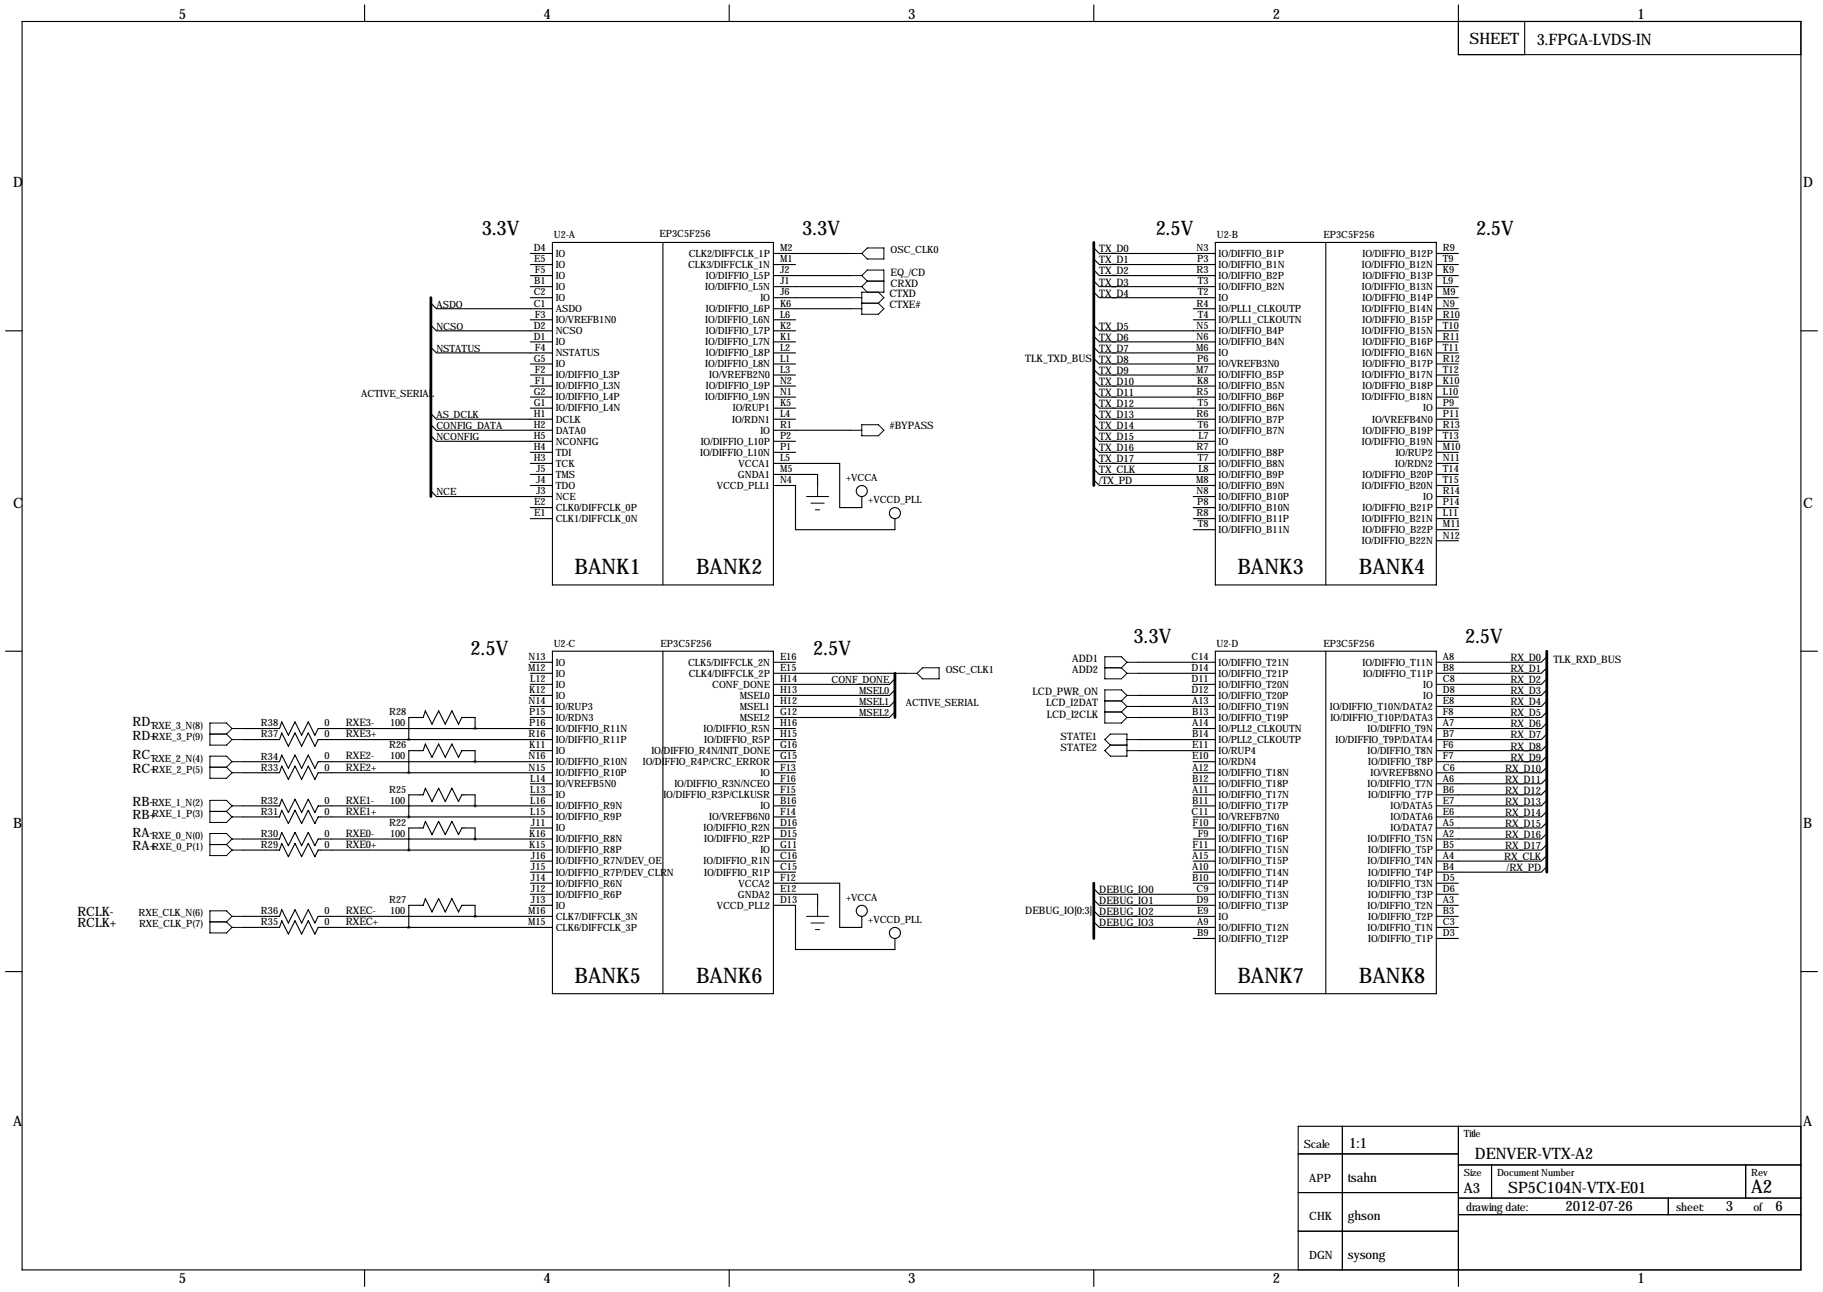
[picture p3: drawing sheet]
<svg xmlns="http://www.w3.org/2000/svg" width="419mm" height="297mm" viewBox="0 0 419 297" stroke-linecap="round" stroke-linejoin="round" font-family="sans-serif">
<defs><g id="words">
<g font-size="4.9">
<text x="132.1" y="131.9">BANK1</text>
<text x="160" y="131.9">BANK2</text>
<text x="284.5" y="131.9">BANK3</text>
<text x="312.4" y="131.9">BANK4</text>
<text x="132.1" y="225.9">BANK5</text>
<text x="160" y="225.9">BANK6</text>
<text x="284.5" y="225.9">BANK7</text>
<text x="312.4" y="225.9">BANK8</text>
</g>
<g font-size="4.6">
<text x="110.7" y="54">3.3V</text>
<text x="184.4" y="54">3.3V</text>
<text x="265.7" y="54">2.5V</text>
<text x="339.3" y="54">2.5V</text>
<text x="260.6" y="147.9">3.3V</text>
<text x="336.8" y="147.9">2.5V</text>
<text x="108.2" y="150.5">2.5V</text>
<text x="186.9" y="150.5">2.5V</text>
</g>
<text font-size="4.3" x="402.6" y="274.2">A2</text>
<g font-size="3.6">
<text x="337.8" y="10">SHEET</text>
<text x="353.3" y="10.3">3.FPGA-LVDS-IN</text>
<text x="339.1" y="266.6">DENVER-VTX-A2</text>
<text x="346.7" y="274.2">SP5C104N-VTX-E01</text>
</g>
<g font-size="3.3">
<text x="41.1" y="4.4">5</text>
<text x="125" y="4.4">4</text>
<text x="208.8" y="4.4">3</text>
<text x="292.6" y="4.4">2</text>
<text x="376.4" y="4.4">1</text>
<text x="3" y="43">D</text>
<text x="414.5" y="43">D</text>
<text x="3" y="116.7">C</text>
<text x="414.5" y="116.7">C</text>
<text x="3" y="190.4">B</text>
<text x="414.5" y="190.4">B</text>
<text x="3" y="258.9">A</text>
<text x="414.5" y="258.9">A</text>
<text x="310.1" y="264">1:1</text>
<text x="336.5" y="274.2">A3</text>
<text x="359.9" y="278.5">2012-07-26</text>
<text x="396.7" y="278.5">3</text>
<text x="408.2" y="278.5">6</text>
<text x="41.1" y="295">5</text>
<text x="125" y="295">4</text>
<text x="208.8" y="295">3</text>
<text x="292.6" y="295">2</text>
<text x="376.4" y="295">1</text>
</g>
<g font-size="3">
<text x="30.5" y="167">RD-</text>
<text x="30.5" y="170">RD+</text>
<text x="30.5" y="177.7">RC+</text>
<text x="30.5" y="174.6">RC-</text>
<text x="30.5" y="185.3">RB-</text>
<text x="30.5" y="188.3">RB+</text>
<text x="30.5" y="195.4">RA+</text>
<text x="30.5" y="192.4">RA-</text>
<text x="17.8" y="213.2">RCLK+</text>
<text x="17.8" y="210.7">RCLK-</text>
<text x="309.9" y="271.6">tsahn</text>
<text x="309.9" y="280.5">ghson</text>
<text x="309.9" y="289.4">sysong</text>
</g>
<g font-size="2.6">
<text x="299.7" y="264">Scale</text>
<text x="301" y="271.6">APP</text>
<text x="301" y="280.5">CHK</text>
<text x="337.1" y="278.5">drawing date:</text>
<text x="385.3" y="278.5">sheet:</text>
<text x="403.1" y="278.5">of</text>
<text x="301" y="289.4">DGN</text>
</g>
<g font-size="2.4">
<text x="252.7" y="58">TX_D0</text>
<text x="204.7" y="65.9">CRXD</text>
<text x="204.7" y="63.4">EQ_/CD</text>
<text x="252.7" y="60.6">TX_D1</text>
<text x="252.7" y="63.1">TX_D2</text>
<text x="252.7" y="65.6">TX_D3</text>
<text x="204.5" y="68.2">CTXD</text>
<text x="204.5" y="70.7">CTXE#</text>
<text x="252.7" y="68.2">TX_D4</text>
<text x="252.7" y="75.8">TX_D5</text>
<text x="235.7" y="83.2">TLK_TXD_BUS</text>
<text x="252.7" y="78.3">TX_D6</text>
<text x="252.7" y="80.9">TX_D7</text>
<text x="252.7" y="83.4">TX_D8</text>
<text x="252.7" y="86">TX_D9</text>
<text x="252.7" y="88.5">TX_D10</text>
<text x="252.7" y="91">TX_D11</text>
<text x="252.7" y="93.6">TX_D12</text>
<text x="204.5" y="98.7">#BYPASS</text>
<text x="252.7" y="96.1">TX_D13</text>
<text x="252.7" y="98.7">TX_D14</text>
<text x="252.7" y="101.2">TX_D15</text>
<text x="252.7" y="103.7">TX_D16</text>
<text x="252.7" y="106.3">TX_D17</text>
<text x="252.7" y="108.8">TX_CLK</text>
<text x="252.7" y="111.4">/TX_PD</text>
<text x="246.5" y="152.3">ADD1</text>
<text x="246.5" y="154.8">ADD2</text>
<text x="347.3" y="152">RX_D0</text>
<text x="347.3" y="154.5">RX_D1</text>
<text x="357.1" y="152.5">TLK_RXD_BUS</text>
<text x="237.4" y="159.9">LCD_PWR_ON</text>
<text x="347.3" y="157.1">RX_D2</text>
<text x="347.3" y="159.6">RX_D3</text>
<text x="79.5" y="167">RXE3-</text>
<text x="240.5" y="162.4">LCD_I2DAT</text>
<text x="240.7" y="165">LCD_I2CLK</text>
<text x="347.3" y="162.2">RX_D4</text>
<text x="347.3" y="164.7">RX_D5</text>
<text x="347.3" y="167.2">RX_D6</text>
<text x="79.5" y="169.5">RXE3+</text>
<text x="243.8" y="170">STATE1</text>
<text x="243.8" y="172.6">STATE2</text>
<text x="347.3" y="169.8">RX_D7</text>
<text x="347.3" y="172.3">RX_D8</text>
<text x="79.5" y="177.2">RXE2+</text>
<text x="79.5" y="174.6">RXE2-</text>
<text x="346" y="177.4">RX_D10</text>
<text x="346" y="179.9">RX_D11</text>
<text x="347.3" y="174.9">RX_D9</text>
<text x="79.5" y="184.8">RXE1-</text>
<text x="346" y="182.5">RX_D12</text>
<text x="346" y="185">RX_D13</text>
<text x="79.5" y="187.3">RXE1+</text>
<text x="346" y="187.6">RX_D14</text>
<text x="346" y="190.1">RX_D15</text>
<text x="79.5" y="194.9">RXE0+</text>
<text x="79.5" y="192.4">RXE0-</text>
<text x="345.8" y="197.7">RX_CLK</text>
<text x="346" y="192.6">RX_D16</text>
<text x="346" y="195.2">RX_D17</text>
<text x="346.5" y="200.3">/RX_PD</text>
<text x="252.7" y="205.3">DEBUG_IO0</text>
<text x="252.7" y="207.9">DEBUG_IO1</text>
<text x="79.5" y="212.7">RXEC+</text>
<text x="79.5" y="210.2">RXEC-</text>
<text x="235.7" y="210.2">DEBUG_IO[0:3]</text>
<text x="252.7" y="210.4">DEBUG_IO2</text>
<text x="252.7" y="213">DEBUG_IO3</text>
</g>
<g font-size="2.3">
<text x="122.7" y="57.8">D4</text>
<text x="127.4" y="54.7">U2-A</text>
<text x="127.8" y="59">IO</text>
<text x="151.6" y="54.5">EP3C5F256</text>
<text x="158.3" y="59">CLK2/DIFFCLK_1P</text>
<text x="179.3" y="57.8">M2</text>
<text x="204.7" y="58.3">OSC_CLK0</text>
<text x="275.1" y="57.8">N3</text>
<text x="279.8" y="54.7">U2-B</text>
<text x="280.2" y="59">IO/DIFFIO_B1P</text>
<text x="304.3" y="54.7">EP3C5F256</text>
<text x="313.2" y="59">IO/DIFFIO_B12P</text>
<text x="331.7" y="57.8">R9</text>
<text x="122.8" y="60.3">E5</text>
<text x="122.8" y="65.4">B1</text>
<text x="123" y="62.9">F5</text>
<text x="127.8" y="61.6">IO</text>
<text x="127.8" y="64.1">IO</text>
<text x="158.2" y="61.6">CLK3/DIFFCLK_1N</text>
<text x="162.3" y="64.1">IO/DIFFIO_L5P</text>
<text x="179.3" y="60.3">M1</text>
<text x="179.3" y="62.9">J2</text>
<text x="179.3" y="65.4">J1</text>
<text x="275.1" y="62.9">R3</text>
<text x="275.2" y="60.3">P3</text>
<text x="275.4" y="65.4">T3</text>
<text x="280.2" y="61.6">IO/DIFFIO_B1N</text>
<text x="280.2" y="64.1">IO/DIFFIO_B2P</text>
<text x="313.1" y="61.6">IO/DIFFIO_B12N</text>
<text x="313.2" y="64.1">IO/DIFFIO_B13P</text>
<text x="331.7" y="60.3">T9</text>
<text x="331.7" y="62.9">K9</text>
<text x="331.7" y="65.4">L9</text>
<text x="100.3" y="70.7">ASDO</text>
<text x="122.7" y="67.9">C2</text>
<text x="122.7" y="70.5">C1</text>
<text x="127.8" y="66.7">IO</text>
<text x="127.8" y="69.2">IO</text>
<text x="127.8" y="71.7">ASDO</text>
<text x="162.1" y="66.7">IO/DIFFIO_L5N</text>
<text x="162.3" y="71.7">IO/DIFFIO_L6P</text>
<text x="174.8" y="69.2">IO</text>
<text x="179.3" y="67.9">J6</text>
<text x="179.3" y="70.5">K6</text>
<text x="275.1" y="70.5">R4</text>
<text x="275.4" y="67.9">T2</text>
<text x="280.2" y="66.7">IO/DIFFIO_B2N</text>
<text x="280.2" y="69.2">IO</text>
<text x="280.2" y="71.7">IO/PLL1_CLKOUTP</text>
<text x="313.1" y="66.7">IO/DIFFIO_B13N</text>
<text x="313.1" y="71.7">IO/DIFFIO_B14N</text>
<text x="313.2" y="69.2">IO/DIFFIO_B14P</text>
<text x="331.7" y="67.9">M9</text>
<text x="331.7" y="70.5">N9</text>
<text x="100.3" y="75.8">NCSO</text>
<text x="122.7" y="75.6">D2</text>
<text x="123" y="73">F3</text>
<text x="127.8" y="74.3">IO/VREFB1N0</text>
<text x="127.8" y="76.8">NCSO</text>
<text x="162.1" y="74.3">IO/DIFFIO_L6N</text>
<text x="162.3" y="76.8">IO/DIFFIO_L7P</text>
<text x="179.3" y="73">L6</text>
<text x="179.3" y="75.6">K2</text>
<text x="275.1" y="75.6">N5</text>
<text x="275.4" y="73">T4</text>
<text x="280.2" y="74.3">IO/PLL1_CLKOUTN</text>
<text x="280.2" y="76.8">IO/DIFFIO_B4P</text>
<text x="313.1" y="76.8">IO/DIFFIO_B15N</text>
<text x="313.2" y="74.3">IO/DIFFIO_B15P</text>
<text x="331.7" y="73">R10</text>
<text x="331.7" y="75.6">T10</text>
<text x="100.3" y="80.9">NSTATUS</text>
<text x="122.7" y="78.1">D1</text>
<text x="122.7" y="83.2">G5</text>
<text x="123" y="80.6">F4</text>
<text x="127.8" y="79.4">IO</text>
<text x="127.8" y="81.9">NSTATUS</text>
<text x="162.1" y="79.4">IO/DIFFIO_L7N</text>
<text x="162.3" y="81.9">IO/DIFFIO_L8P</text>
<text x="179.3" y="78.1">K1</text>
<text x="179.3" y="80.6">L2</text>
<text x="179.3" y="83.2">L1</text>
<text x="275" y="80.6">M6</text>
<text x="275.1" y="78.1">N6</text>
<text x="275.2" y="83.2">P6</text>
<text x="280.2" y="79.4">IO/DIFFIO_B4N</text>
<text x="280.2" y="81.9">IO</text>
<text x="313.1" y="81.9">IO/DIFFIO_B16N</text>
<text x="313.2" y="79.4">IO/DIFFIO_B16P</text>
<text x="331.7" y="78.1">R11</text>
<text x="331.7" y="80.6">T11</text>
<text x="331.7" y="83.2">R12</text>
<text x="123" y="85.7">F2</text>
<text x="123" y="88.3">F1</text>
<text x="127.8" y="84.4">IO</text>
<text x="127.8" y="87">IO/DIFFIO_L3P</text>
<text x="127.8" y="89.5">IO/DIFFIO_L3N</text>
<text x="162.1" y="84.4">IO/DIFFIO_L8N</text>
<text x="162.3" y="89.5">IO/DIFFIO_L9P</text>
<text x="163.1" y="87">IO/VREFB2N0</text>
<text x="179.3" y="85.7">L3</text>
<text x="179.3" y="88.3">N2</text>
<text x="275" y="85.7">M7</text>
<text x="275.2" y="88.3">K8</text>
<text x="280.2" y="84.4">IO/VREFB3N0</text>
<text x="280.2" y="87">IO/DIFFIO_B5P</text>
<text x="280.2" y="89.5">IO/DIFFIO_B5N</text>
<text x="313.1" y="87">IO/DIFFIO_B17N</text>
<text x="313.2" y="84.4">IO/DIFFIO_B17P</text>
<text x="313.2" y="89.5">IO/DIFFIO_B18P</text>
<text x="331.7" y="85.7">T12</text>
<text x="331.7" y="88.3">K10</text>
<text x="83.1" y="91.3">ACTIVE_SERIAL</text>
<text x="122.7" y="90.8">G2</text>
<text x="122.7" y="93.3">G1</text>
<text x="122.7" y="95.9">H1</text>
<text x="127.8" y="92.1">IO/DIFFIO_L4P</text>
<text x="127.8" y="94.6">IO/DIFFIO_L4N</text>
<text x="162.1" y="92.1">IO/DIFFIO_L9N</text>
<text x="168.5" y="94.6">IO/RUP1</text>
<text x="179.3" y="90.8">N1</text>
<text x="179.3" y="93.3">K5</text>
<text x="179.3" y="95.9">L4</text>
<text x="275.1" y="90.8">R5</text>
<text x="275.1" y="95.9">R6</text>
<text x="275.4" y="93.3">T5</text>
<text x="280.2" y="92.1">IO/DIFFIO_B6P</text>
<text x="280.2" y="94.6">IO/DIFFIO_B6N</text>
<text x="313.1" y="92.1">IO/DIFFIO_B18N</text>
<text x="327.2" y="94.6">IO</text>
<text x="331.7" y="90.8">L10</text>
<text x="331.7" y="93.3">P9</text>
<text x="331.7" y="95.9">P11</text>
<text x="100.3" y="96.1">AS_DCLK</text>
<text x="100.3" y="98.7">CONFIG_DATA</text>
<text x="100.3" y="101.2">NCONFIG</text>
<text x="122.7" y="98.4">H2</text>
<text x="122.7" y="101">H5</text>
<text x="127.8" y="97.1">DCLK</text>
<text x="127.8" y="99.7">DATA0</text>
<text x="168.3" y="97.1">IO/RDN1</text>
<text x="174.8" y="99.7">IO</text>
<text x="179.3" y="98.4">R1</text>
<text x="179.3" y="101">P2</text>
<text x="275.4" y="98.4">T6</text>
<text x="275.5" y="101">L7</text>
<text x="280.2" y="97.1">IO/DIFFIO_B7P</text>
<text x="280.2" y="99.7">IO/DIFFIO_B7N</text>
<text x="313.2" y="99.7">IO/DIFFIO_B19P</text>
<text x="315.5" y="97.1">IO/VREFB4N0</text>
<text x="331.7" y="98.4">R13</text>
<text x="331.7" y="101">T13</text>
<text x="122.7" y="103.5">H4</text>
<text x="122.7" y="106">H3</text>
<text x="127.8" y="102.2">NCONFIG</text>
<text x="127.8" y="104.8">TDI</text>
<text x="127.8" y="107.3">TCK</text>
<text x="161" y="104.8">IO/DIFFIO_L10N</text>
<text x="161.1" y="102.2">IO/DIFFIO_L10P</text>
<text x="169.8" y="107.3">VCCA1</text>
<text x="179.3" y="103.5">P1</text>
<text x="179.3" y="106">L5</text>
<text x="275.1" y="103.5">R7</text>
<text x="275.4" y="106">T7</text>
<text x="280.2" y="102.2">IO</text>
<text x="280.2" y="104.8">IO/DIFFIO_B8P</text>
<text x="280.2" y="107.3">IO/DIFFIO_B8N</text>
<text x="313.1" y="102.2">IO/DIFFIO_B19N</text>
<text x="320.7" y="107.3">IO/RDN2</text>
<text x="320.9" y="104.8">IO/RUP2</text>
<text x="331.7" y="103.5">M10</text>
<text x="331.7" y="106">N11</text>
<text x="100.3" y="113.9">NCE</text>
<text x="123.2" y="108.6">J5</text>
<text x="123.2" y="111.1">J4</text>
<text x="123.2" y="113.7">J3</text>
<text x="127.8" y="109.8">TMS</text>
<text x="127.8" y="112.4">TDO</text>
<text x="164.8" y="112.4">VCCD_PLL1</text>
<text x="169.7" y="109.8">GNDA1</text>
<text x="179.3" y="108.6">M5</text>
<text x="179.3" y="111.1">N4</text>
<text x="194.5" y="110.6">+VCCA</text>
<text x="275" y="111.1">M8</text>
<text x="275.1" y="113.7">N8</text>
<text x="275.5" y="108.6">L8</text>
<text x="280.2" y="109.8">IO/DIFFIO_B9P</text>
<text x="280.2" y="112.4">IO/DIFFIO_B9N</text>
<text x="313.1" y="112.4">IO/DIFFIO_B20N</text>
<text x="313.2" y="109.8">IO/DIFFIO_B20P</text>
<text x="331.7" y="108.6">T14</text>
<text x="331.7" y="111.1">T15</text>
<text x="331.7" y="113.7">R14</text>
<text x="122.8" y="116.2">E2</text>
<text x="122.8" y="118.7">E1</text>
<text x="127.8" y="114.9">NCE</text>
<text x="127.8" y="117.5">CLK0/DIFFCLK_0P</text>
<text x="199.6" y="115.7">+VCCD_PLL</text>
<text x="275.1" y="118.7">R8</text>
<text x="275.2" y="116.2">P8</text>
<text x="280.2" y="114.9">IO/DIFFIO_B10P</text>
<text x="280.2" y="117.5">IO/DIFFIO_B10N</text>
<text x="313.2" y="117.5">IO/DIFFIO_B21P</text>
<text x="327.2" y="114.9">IO</text>
<text x="331.7" y="116.2">P14</text>
<text x="331.7" y="118.7">L11</text>
<text x="127.8" y="120">CLK1/DIFFCLK_0N</text>
<text x="275.4" y="121.3">T8</text>
<text x="280.2" y="120">IO/DIFFIO_B11P</text>
<text x="280.2" y="122.5">IO/DIFFIO_B11N</text>
<text x="313.1" y="120">IO/DIFFIO_B21N</text>
<text x="313.1" y="125.1">IO/DIFFIO_B22N</text>
<text x="313.2" y="122.5">IO/DIFFIO_B22P</text>
<text x="331.7" y="121.3">M11</text>
<text x="331.7" y="123.8">N12</text>
<text x="127.3" y="148.7">U2-C</text>
<text x="151.9" y="148.7">EP3C5F256</text>
<text x="279.7" y="148.7">U2-D</text>
<text x="304.3" y="148.7">EP3C5F256</text>
<text x="121.4" y="154.3">M12</text>
<text x="121.5" y="151.8">N13</text>
<text x="127.8" y="153">IO</text>
<text x="127.8" y="155.6">IO</text>
<text x="158.2" y="153">CLK5/DIFFCLK_2N</text>
<text x="158.3" y="155.6">CLK4/DIFFCLK_2P</text>
<text x="179.3" y="151.8">E16</text>
<text x="179.3" y="154.3">E15</text>
<text x="217.4" y="154.8">OSC_CLK1</text>
<text x="273.9" y="151.8">C14</text>
<text x="273.9" y="154.3">D14</text>
<text x="280.2" y="153">IO/DIFFIO_T21N</text>
<text x="280.2" y="155.6">IO/DIFFIO_T21P</text>
<text x="313.2" y="153">IO/DIFFIO_T11N</text>
<text x="313.4" y="155.6">IO/DIFFIO_T11P</text>
<text x="331.7" y="151.8">A8</text>
<text x="331.7" y="154.3">B8</text>
<text x="121.5" y="161.9">N14</text>
<text x="121.7" y="159.4">K12</text>
<text x="121.9" y="156.8">L12</text>
<text x="127.8" y="158.1">IO</text>
<text x="127.8" y="160.6">IO</text>
<text x="163.7" y="158.1">CONF_DONE</text>
<text x="170.1" y="160.6">MSEL0</text>
<text x="179.3" y="156.8">H14</text>
<text x="179.3" y="159.4">H13</text>
<text x="179.3" y="161.9">H12</text>
<text x="191.2" y="157.1">CONF_DONE</text>
<text x="197.5" y="159.6">MSEL0</text>
<text x="273.9" y="156.8">D11</text>
<text x="273.9" y="159.4">D12</text>
<text x="274.1" y="161.9">A13</text>
<text x="280.2" y="158.1">IO/DIFFIO_T20N</text>
<text x="280.2" y="160.6">IO/DIFFIO_T20P</text>
<text x="327.2" y="158.1">IO</text>
<text x="327.2" y="160.6">IO</text>
<text x="331.7" y="156.8">C8</text>
<text x="331.7" y="159.4">D8</text>
<text x="331.7" y="161.9">E8</text>
<text x="34.9" y="167.5">RXE_3_N(8)</text>
<text x="60" y="167">R38</text>
<text x="74.6" y="167">0</text>
<text x="89.5" y="164.5">R28</text>
<text x="89.7" y="167">100</text>
<text x="121.7" y="164.5">P15</text>
<text x="121.7" y="167">P16</text>
<text x="127.8" y="163.2">IO/RUP3</text>
<text x="127.8" y="165.7">IO/RDN3</text>
<text x="170.1" y="163.2">MSEL1</text>
<text x="170.1" y="165.7">MSEL2</text>
<text x="179.3" y="164.5">G12</text>
<text x="179.3" y="167">H16</text>
<text x="197.5" y="162.2">MSEL1</text>
<text x="197.5" y="164.7">MSEL2</text>
<text x="208.3" y="162.4">ACTIVE_SERIAL</text>
<text x="274.1" y="164.5">B13</text>
<text x="274.1" y="167">A14</text>
<text x="280.2" y="163.2">IO/DIFFIO_T19N</text>
<text x="280.2" y="165.7">IO/DIFFIO_T19P</text>
<text x="305.7" y="163.2">IO/DIFFIO_T10N/DATA2</text>
<text x="305.9" y="165.7">IO/DIFFIO_T10P/DATA3</text>
<text x="331.7" y="164.5">F8</text>
<text x="331.7" y="167">A7</text>
<text x="35" y="170">RXE_3_P(9)</text>
<text x="60" y="169.5">R37</text>
<text x="74.6" y="169.5">0</text>
<text x="89.5" y="172.1">R26</text>
<text x="121.5" y="169.5">R16</text>
<text x="121.7" y="172.1">K11</text>
<text x="127.8" y="168.3">IO/DIFFIO_R11N</text>
<text x="127.8" y="170.8">IO/DIFFIO_R11P</text>
<text x="127.8" y="173.3">IO</text>
<text x="149.8" y="173.3">IO/DIFFIO_R4N/INIT_DONE</text>
<text x="161.8" y="168.3">IO/DIFFIO_R5N</text>
<text x="161.9" y="170.8">IO/DIFFIO_R5P</text>
<text x="179.3" y="169.5">H15</text>
<text x="179.3" y="172.1">G16</text>
<text x="274.1" y="169.5">B14</text>
<text x="274.1" y="172.1">E11</text>
<text x="280.2" y="168.3">IO/PLL2_CLKOUTN</text>
<text x="280.2" y="170.8">IO/PLL2_CLKOUTP</text>
<text x="280.2" y="173.3">IO/RUP4</text>
<text x="307" y="170.8">IO/DIFFIO_T9P/DATA4</text>
<text x="314.4" y="168.3">IO/DIFFIO_T9N</text>
<text x="314.4" y="173.3">IO/DIFFIO_T8N</text>
<text x="331.7" y="169.5">B7</text>
<text x="331.7" y="172.1">F6</text>
<text x="34.9" y="175.1">RXE_2_N(4)</text>
<text x="35" y="177.7">RXE_2_P(5)</text>
<text x="60" y="177.2">R33</text>
<text x="60" y="174.6">R34</text>
<text x="74.6" y="177.2">0</text>
<text x="74.6" y="174.6">0</text>
<text x="89.7" y="174.6">100</text>
<text x="121.5" y="174.6">N16</text>
<text x="121.5" y="177.2">N15</text>
<text x="121.9" y="179.7">L14</text>
<text x="127.8" y="175.9">IO/DIFFIO_R10N</text>
<text x="127.8" y="178.4">IO/DIFFIO_R10P</text>
<text x="147.8" y="175.9">IO/DIFFIO_R4P/CRC_ERROR</text>
<text x="174.8" y="178.4">IO</text>
<text x="179.3" y="174.6">G15</text>
<text x="179.3" y="177.2">F13</text>
<text x="179.3" y="179.7">F16</text>
<text x="274.1" y="174.6">E10</text>
<text x="274.1" y="177.2">A12</text>
<text x="274.1" y="179.7">B12</text>
<text x="280.2" y="175.9">IO/RDN4</text>
<text x="280.2" y="178.4">IO/DIFFIO_T18N</text>
<text x="314.6" y="175.9">IO/DIFFIO_T8P</text>
<text x="315.1" y="178.4">IO/VREFB8NO</text>
<text x="331.7" y="174.6">F7</text>
<text x="331.7" y="177.2">C6</text>
<text x="331.7" y="179.7">A6</text>
<text x="34.9" y="185.3">RXE_1_N(2)</text>
<text x="60" y="184.8">R32</text>
<text x="74.6" y="184.8">0</text>
<text x="89.5" y="182.2">R25</text>
<text x="89.7" y="184.8">100</text>
<text x="121.9" y="182.2">L13</text>
<text x="121.9" y="184.8">L16</text>
<text x="127.8" y="181">IO/VREFB5N0</text>
<text x="127.8" y="183.5">IO</text>
<text x="152.5" y="183.5">IO/DIFFIO_R3P/CLKUSR</text>
<text x="155" y="181">IO/DIFFIO_R3N/NCEO</text>
<text x="179.3" y="182.2">F15</text>
<text x="179.3" y="184.8">B16</text>
<text x="274.1" y="182.2">A11</text>
<text x="274.1" y="184.8">B11</text>
<text x="280.2" y="181">IO/DIFFIO_T18P</text>
<text x="280.2" y="183.5">IO/DIFFIO_T17N</text>
<text x="314.4" y="181">IO/DIFFIO_T7N</text>
<text x="314.6" y="183.5">IO/DIFFIO_T7P</text>
<text x="331.7" y="182.2">B6</text>
<text x="331.7" y="184.8">E7</text>
<text x="35" y="187.8">RXE_1_P(3)</text>
<text x="60" y="187.3">R31</text>
<text x="74.6" y="187.3">0</text>
<text x="89.5" y="189.9">R22</text>
<text x="121.9" y="187.3">L15</text>
<text x="122" y="189.9">J11</text>
<text x="127.8" y="186">IO/DIFFIO_R9N</text>
<text x="127.8" y="188.6">IO/DIFFIO_R9P</text>
<text x="127.8" y="191.1">IO</text>
<text x="161.8" y="191.1">IO/DIFFIO_R2N</text>
<text x="163.1" y="188.6">IO/VREFB6N0</text>
<text x="174.8" y="186">IO</text>
<text x="179.3" y="187.3">F14</text>
<text x="179.3" y="189.9">D16</text>
<text x="273.9" y="187.3">C11</text>
<text x="274.2" y="189.9">F10</text>
<text x="280.2" y="186">IO/DIFFIO_T17P</text>
<text x="280.2" y="188.6">IO/VREFB7N0</text>
<text x="280.2" y="191.1">IO/DIFFIO_T16N</text>
<text x="319.7" y="186">IO/DATA5</text>
<text x="319.7" y="188.6">IO/DATA6</text>
<text x="319.7" y="191.1">IO/DATA7</text>
<text x="331.7" y="187.3">E6</text>
<text x="331.7" y="189.9">A5</text>
<text x="34.9" y="192.9">RXE_0_N(0)</text>
<text x="35" y="195.4">RXE_0_P(1)</text>
<text x="60" y="194.9">R29</text>
<text x="60" y="192.4">R30</text>
<text x="74.6" y="194.9">0</text>
<text x="74.6" y="192.4">0</text>
<text x="89.7" y="192.4">100</text>
<text x="121.7" y="192.4">K16</text>
<text x="121.7" y="194.9">K15</text>
<text x="122" y="197.5">J16</text>
<text x="127.8" y="193.7">IO/DIFFIO_R8N</text>
<text x="127.8" y="196.2">IO/DIFFIO_R8P</text>
<text x="161.9" y="193.7">IO/DIFFIO_R2P</text>
<text x="174.8" y="196.2">IO</text>
<text x="179.3" y="192.4">D15</text>
<text x="179.3" y="194.9">G11</text>
<text x="179.3" y="197.5">C16</text>
<text x="274.1" y="197.5">A15</text>
<text x="274.2" y="194.9">F11</text>
<text x="275.4" y="192.4">F9</text>
<text x="280.2" y="193.7">IO/DIFFIO_T16P</text>
<text x="280.2" y="196.2">IO/DIFFIO_T15N</text>
<text x="314.4" y="193.7">IO/DIFFIO_T5N</text>
<text x="314.6" y="196.2">IO/DIFFIO_T5P</text>
<text x="331.7" y="192.4">A2</text>
<text x="331.7" y="194.9">B5</text>
<text x="331.7" y="197.5">A4</text>
<text x="122" y="200">J15</text>
<text x="122" y="202.6">J14</text>
<text x="127.8" y="198.7">IO/DIFFIO_R7N/DEV_OE</text>
<text x="127.8" y="201.3">IO/DIFFIO_R7P/DEV_CLRN</text>
<text x="127.8" y="203.8">IO/DIFFIO_R6N</text>
<text x="161.8" y="198.7">IO/DIFFIO_R1N</text>
<text x="161.9" y="201.3">IO/DIFFIO_R1P</text>
<text x="169.8" y="203.8">VCCA2</text>
<text x="179.3" y="200">C15</text>
<text x="179.3" y="202.6">F12</text>
<text x="274.1" y="200">A10</text>
<text x="274.1" y="202.6">B10</text>
<text x="280.2" y="198.7">IO/DIFFIO_T15P</text>
<text x="280.2" y="201.3">IO/DIFFIO_T14N</text>
<text x="280.2" y="203.8">IO/DIFFIO_T14P</text>
<text x="314.4" y="198.7">IO/DIFFIO_T4N</text>
<text x="314.4" y="203.8">IO/DIFFIO_T3N</text>
<text x="314.6" y="201.3">IO/DIFFIO_T4P</text>
<text x="331.7" y="200">B4</text>
<text x="331.7" y="202.6">D5</text>
<text x="89.5" y="207.6">R27</text>
<text x="122" y="205.1">J12</text>
<text x="122" y="207.6">J13</text>
<text x="127.8" y="206.4">IO/DIFFIO_R6P</text>
<text x="127.8" y="208.9">IO</text>
<text x="164.8" y="208.9">VCCD_PLL2</text>
<text x="169.7" y="206.4">GNDA2</text>
<text x="179.3" y="205.1">E12</text>
<text x="179.3" y="207.6">D13</text>
<text x="194.5" y="207.1">+VCCA</text>
<text x="275.1" y="205.1">C9</text>
<text x="275.1" y="207.6">D9</text>
<text x="280.2" y="206.4">IO/DIFFIO_T13N</text>
<text x="280.2" y="208.9">IO/DIFFIO_T13P</text>
<text x="314.4" y="208.9">IO/DIFFIO_T2N</text>
<text x="314.6" y="206.4">IO/DIFFIO_T3P</text>
<text x="331.7" y="205.1">D6</text>
<text x="331.7" y="207.6">A3</text>
<text x="31.8" y="210.7">RXE_CLK_N(6)</text>
<text x="32" y="213.2">RXE_CLK_P(7)</text>
<text x="60" y="212.7">R35</text>
<text x="60" y="210.2">R36</text>
<text x="74.6" y="212.7">0</text>
<text x="74.6" y="210.2">0</text>
<text x="89.7" y="210.2">100</text>
<text x="121.4" y="210.2">M16</text>
<text x="121.4" y="212.7">M15</text>
<text x="127.8" y="211.4">CLK7/DIFFCLK_3N</text>
<text x="127.8" y="214">CLK6/DIFFCLK_3P</text>
<text x="199.6" y="212.2">+VCCD_PLL</text>
<text x="275.2" y="210.2">E9</text>
<text x="275.2" y="212.7">A9</text>
<text x="275.2" y="215.3">B9</text>
<text x="280.2" y="211.4">IO</text>
<text x="280.2" y="214">IO/DIFFIO_T12N</text>
<text x="314.4" y="214">IO/DIFFIO_T1N</text>
<text x="314.6" y="211.4">IO/DIFFIO_T2P</text>
<text x="331.7" y="210.2">B3</text>
<text x="331.7" y="212.7">C3</text>
<text x="331.7" y="215.3">D3</text>
<text x="280.2" y="216.5">IO/DIFFIO_T12P</text>
<text x="314.6" y="216.5">IO/DIFFIO_T1P</text>
<text x="336.5" y="261.5">Title</text>
<text x="336.5" y="270.4">Size</text>
<text x="344.2" y="270.4">Document Number</text>
<text x="402.6" y="270.4">Rev</text>
</g>
</g></defs>
<g fill="none" stroke="#000" stroke-width=".25">
<path d="M5.1 4.9h408.9v287.1h-408.9zM83.8 1.1v3.8M167.6 1.1v3.8M251.5 1.1v3.8M335.3 1.1v11.5h78.7M350.5 4.9v7.7M121.9 58.3h5.1M127 55.7h50.8v78.8h-50.8zM152.4 55.7v78.8M177.8 58.3h17.8M251.5 57l1.2 1.3h26.7M251.5 59.5l1.2 1.3h26.7"/>
<path d="M279.4 55.7h50.8v78.8h-50.8zM304.8 55.7v78.8M330.2 58.3h5.1M1.3 76.1h3.8M99.1 69.7l1.2 1.3h26.7M99.1 74.8l1.2 1.3h26.7M99.1 79.9l1.2 1.2h26.7M121.9 60.8h5.1M121.9 63.4h5.1M121.9 65.9h5.1M121.9 68.4h5.1M121.9 73.5h5.1"/>
<path d="M121.9 78.6h5.1M177.8 76.1h5.1M177.8 60.8h5.1M177.8 63.4h17.8M177.8 65.9h17.8M177.8 68.4h17.8M177.8 71h17.8M177.8 73.5h5.1M177.8 78.6h5.1M251.5 62.1l1.2 1.3h26.7M251.5 64.6l1.2 1.3h26.7M251.5 67.2l1.2 1.2h26.7"/>
<path d="M251.5 74.8l1.2 1.3h26.7M251.5 77.3l1.2 1.3h26.7M251.5 79.9l1.2 1.2h26.7M274.3 71h5.1M274.3 73.5h5.1M330.2 76.1h5.1M330.2 60.8h5.1M330.2 63.4h5.1M330.2 65.9h5.1M330.2 68.4h5.1M330.2 71h5.1M330.2 73.5h5.1"/>
<path d="M330.2 78.6h5.1M414 76.1h3.8M99.1 95.1l1.2 1.3h26.7M99.1 97.6l1.2 1.3h26.7M121.9 83.7h5.1M121.9 86.2h5.1M121.9 88.8h5.1M121.9 91.3h5.1M121.9 93.8h5.1M177.8 81.1h5.1M177.8 83.7h5.1M177.8 86.2h5.1"/>
<path d="M177.8 88.8h5.1M177.8 91.3h5.1M177.8 93.8h5.1M177.8 96.4h5.1M177.8 98.9h17.8M251.5 82.4l1.2 1.3h26.7M251.5 84.9l1.2 1.3h26.7M251.5 87.5l1.2 1.3h26.7M251.5 90l1.2 1.3h26.7M251.5 92.6l1.2 1.2h26.7M251.5 95.1l1.2 1.3h26.7M251.5 97.6l1.2 1.3h26.7"/>
<path d="M330.2 81.1h5.1M330.2 83.7h5.1M330.2 86.2h5.1M330.2 88.8h5.1M330.2 91.3h5.1M330.2 93.8h5.1M330.2 96.4h5.1M330.2 98.9h5.1M99.1 100.2l1.2 1.3h26.7M99.1 112.9l1.2 1.3h26.7M121.9 104h5.1M121.9 106.5h5.1"/>
<path d="M121.9 109.1h5.1M121.9 111.6h5.1M121.9 116.7h5.1M121.9 119.2h5.1M177.8 106.5h15.2v10.2h5.1v-2.5M177.8 111.6h5.1v10.2h22.8v-2.6M177.8 109.1h10.2v2.5M177.8 101.5h5.1M177.8 104h5.1M251.5 100.2l1.2 1.3h26.7M251.5 102.7l1.2 1.3h26.7M251.5 105.3l1.2 1.2h26.7"/>
<path d="M251.5 107.8l1.2 1.3h26.7M251.5 110.3l1.2 1.3h26.7M274.3 114.2h5.1M274.3 116.7h5.1M274.3 119.2h5.1M330.2 101.5h5.1M330.2 104h5.1M330.2 106.5h5.1M330.2 109.1h5.1M330.2 111.6h5.1M330.2 114.2h5.1M330.2 116.7h5.1"/>
<path d="M330.2 119.2h5.1M274.3 121.8h5.1M330.2 121.8h5.1M330.2 124.3h5.1M1.3 149.7h3.8M121.9 152.3h5.1M121.9 154.8h5.1M121.9 157.3h5.1M121.9 159.9h5.1M127 149.7h50.8v78.8h-50.8zM152.4 149.7v78.8M177.8 152.3h5.1"/>
<path d="M177.8 154.8h30.5M205.7 156.1l-1.2 1.2h-26.7M205.7 158.6l-1.2 1.3h-26.7M261.6 152.3h17.8M261.6 154.8h17.8M261.6 159.9h17.8M274.3 157.3h5.1M279.4 149.7h50.8v78.8h-50.8zM304.8 149.7v78.8M355.6 151l-1.3 1.3h-24.1M355.6 153.5l-1.3 1.3h-24.1M355.6 156.1l-1.3 1.2h-24.1"/>
<path d="M355.6 158.6l-1.3 1.3h-24.1M414 149.7h3.8M55.9 167.5h8.4l.5-1.5 1.5 3 1.5-3 1.5 3 1.6-3 1.5 3 .8-1.5h53.8M55.9 170h8.4l.5-1.5 1.5 3.1 1.5-3.1 1.5 3.1 1.6-3.1 1.5 3.1 .8-1.6h53.8M55.9 175.1h8.4l.5-1.5 1.5 3 1.5-3 1.5 3 1.6-3 1.5 3 .8-1.5h53.8M55.9 177.7h8.4l.5-1.6 1.5 3.1 1.5-3.1 1.5 3.1 1.6-3.1 1.5 3.1 .8-1.5h53.8M109.2 167.5v-2.5h-3l-.8 1.5-1.5-3.1-1.5 3.1-1.6-3.1-1.5 3.1-1.5-3.1-.5 1.6h-3.3v5M109.2 175.1v-2.5h-3l-.8 1.5-1.5-3-1.5 3-1.6-3-1.5 3-1.5-3-.5 1.5h-3.3v5.1M121.9 162.4h5.1M121.9 165h5.1M121.9 172.6h5.1M177.8 167.5h5.1"/>
<path d="M177.8 170h5.1M177.8 172.6h5.1M177.8 175.1h5.1M177.8 177.7h5.1M205.7 161.1l-1.2 1.3h-26.7M205.7 163.7l-1.2 1.3h-26.7M261.6 162.4h17.8M261.6 165h17.8M261.6 170h17.8M261.6 172.6h17.8M274.3 167.5h5.1M274.3 175.1h5.1"/>
<path d="M274.3 177.7h5.1M355.6 161.1l-1.3 1.3h-24.1M355.6 163.7l-1.3 1.3h-24.1M355.6 166.2l-1.3 1.3h-24.1M355.6 168.8l-1.3 1.2h-24.1M355.6 171.3l-1.3 1.3h-24.1M355.6 173.8l-1.3 1.3h-24.1M355.6 176.4l-1.3 1.3h-24.1M355.6 178.9l-1.3 1.3h-24.1M55.9 185.3h8.4l.5-1.5 1.5 3 1.5-3 1.5 3 1.6-3 1.5 3 .8-1.5h53.8M55.9 187.8h8.4l.5-1.5 1.5 3 1.5-3 1.5 3 1.6-3 1.5 3 .8-1.5h53.8M55.9 192.9h8.4l.5-1.5 1.5 3 1.5-3 1.5 3 1.6-3 1.5 3 .8-1.5h53.8"/>
<path d="M55.9 195.4h8.4l.5-1.5 1.5 3.1 1.5-3.1 1.5 3.1 1.6-3.1 1.5 3.1 .8-1.6h53.8M109.2 185.3v-2.6h-3l-.8 1.6-1.5-3.1-1.5 3.1-1.6-3.1-1.5 3.1-1.5-3.1-.5 1.5h-3.3v5.1M109.2 192.9v-2.5h-3l-.8 1.5-1.5-3.1-1.5 3.1-1.6-3.1-1.5 3.1-1.5-3.1-.5 1.6h-3.3v5M121.9 180.2h5.1M121.9 182.7h5.1M121.9 190.4h5.1M121.9 198h5.1M177.8 180.2h5.1M177.8 182.7h5.1M177.8 185.3h5.1M177.8 187.8h5.1M177.8 190.4h5.1"/>
<path d="M177.8 192.9h5.1M177.8 195.4h5.1M177.8 198h5.1M274.3 180.2h5.1M274.3 182.7h5.1M274.3 185.3h5.1M274.3 187.8h5.1M274.3 190.4h5.1M274.3 192.9h5.1M274.3 195.4h5.1M274.3 198h5.1M355.6 181.5l-1.3 1.2h-24.1"/>
<path d="M355.6 184l-1.3 1.3h-24.1M355.6 186.5l-1.3 1.3h-24.1M355.6 189.1l-1.3 1.3h-24.1M355.6 191.6l-1.3 1.3h-24.1M355.6 194.2l-1.3 1.2h-24.1M355.6 196.7l-1.3 1.3h-24.1M355.6 199.2l-1.3 1.3h-24.1M55.9 210.7h8.4l.5-1.5 1.5 3 1.5-3 1.5 3 1.6-3 1.5 3 .8-1.5h53.8M55.9 213.2h8.4l.5-1.5 1.5 3 1.5-3 1.5 3 1.6-3 1.5 3 .8-1.5h53.8M109.2 210.7v-2.6h-3l-.8 1.6-1.5-3.1-1.5 3.1-1.6-3.1-1.5 3.1-1.5-3.1-.5 1.5h-3.3v5.1M121.9 200.5h5.1M121.9 203.1h5.1"/>
<path d="M121.9 205.6h5.1M121.9 208.1h5.1M177.8 203.1h15.2v10.1h5.1v-2.5M177.8 208.1h5.1v10.2h22.8v-2.5M177.8 205.6h10.2v2.5M177.8 200.5h5.1M251.5 204.3l1.2 1.3h26.7M251.5 206.9l1.2 1.2h26.7M251.5 209.4l1.2 1.3h26.7M251.5 211.9l1.2 1.3h26.7M274.3 200.5h5.1M274.3 203.1h5.1"/>
<path d="M274.3 215.8h5.1M330.2 203.1h5.1M330.2 205.6h5.1M330.2 208.1h5.1M330.2 210.7h5.1M330.2 213.2h5.1M330.2 215.8h5.1M1.3 223.4h3.8M414 223.4h3.8M308.6 258.9v33.1M335.3 258.9v36.9M414 258.9h-115.6v33.1"/>
<path d="M298.4 274.2h36.9M298.4 265.3h36.9M335.3 279.3h78.7M335.3 275.4h78.7M335.3 267.8h78.7M342.9 267.8v7.6M383.5 275.4v3.9M401.3 267.8v7.6M83.8 292v3.8M167.6 292v3.8M251.5 292v3.8M298.4 283.1h36.9"/>
<circle cx="198.1" cy="112.9" r="1.27"/>
<circle cx="205.7" cy="118" r="1.27"/>
<circle cx="198.1" cy="209.4" r="1.27"/>
<circle cx="205.7" cy="214.5" r="1.27"/>
</g>
<g fill="none" stroke="#000" stroke-width=".23">
<path d="M195.6 58.3h2.5M199.4 57h3.8v2.5h-3.8l-1.3-1.2zM195.6 68.4h2.5M195.6 71h2.5M195.6 65.9h2.5M195.6 63.4h2.5M198.1 63.4l1.3-1.3h3.8v5.1h-5.1v5h3.8l1.3-1.2-1.3-1.3M198.1 63.4l1.3 1.2M198.1 69.7h3.8M198.1 65.9l1.3 1.3M199.4 64.6h3.8M199.4 64.6l-1.3 1.3"/>
<path d="M201.9 67.2l1.3 1.2-1.3 1.3M195.6 98.9h2.5M198.1 97.6h3.8l1.3 1.3-1.3 1.3h-3.8zM185.4 114.2h5.1M186.4 115.7h3.1M187.5 117.2h1M188 111.6v2.6M208.3 154.8h2.5M210.8 154.8l1.3-1.3h3.8v2.6h-3.8zM254 153.5h3.8M257.8 153.5l1.3 1.3M259.1 154.8h2.5"/>
<path d="M259.1 152.3l-1.3-1.3h-3.8v5.1h3.8l1.3-1.3M259.1 159.9l-1.3-1.3h-3.8v7.6h3.8l1.3-1.2M259.1 152.3h2.5M259.1 152.3l-1.3 1.2M259.1 159.9h2.5M259.1 159.9l-1.3 1.2M48.3 176.4h3.8M48.3 168.8h3.8M52.1 176.4l1.2 1.3M52.1 168.8l1.2 1.2M53.3 167.5l-1.2-1.3h-3.8v5.1h3.8l1.2-1.3M53.3 175.1l-1.2-1.3h-3.8v5.1h3.8l1.2-1.2"/>
<path d="M53.3 175.1h2.6M53.3 175.1l-1.2 1.3M53.3 177.7h2.6M53.3 167.5h2.6M53.3 167.5l-1.2 1.3M53.3 170h2.6M254 161.1h3.8M254 163.7h3.8M255.3 168.8h3.8v5h-3.8l-1.3-1.2 1.3-1.3-1.3-1.3zM255.3 171.3h3.8M257.8 161.1l1.3 1.3M257.8 163.7l1.3 1.3"/>
<path d="M259.1 170h2.5M259.1 162.4h2.5M259.1 162.4l-1.3 1.3M259.1 165h2.5M259.1 172.6h2.5M48.3 194.2h3.8M48.3 186.5h3.8M52.1 194.2l1.2 1.2M52.1 186.5l1.2 1.3M53.3 192.9h2.6M53.3 192.9l-1.2 1.3M53.3 185.3l-1.2-1.3h-3.8v5.1h3.8l1.2-1.3"/>
<path d="M53.3 192.9l-1.2-1.3h-3.8v5.1h3.8l1.2-1.3M53.3 185.3h2.6M53.3 185.3l-1.2 1.2M53.3 195.4h2.6M53.3 187.8h2.6M48.3 211.9h3.8M52.1 211.9l1.2 1.3M53.3 210.7h2.6M53.3 210.7l-1.2-1.3h-3.8v5.1h3.8l1.2-1.3M53.3 210.7l-1.2 1.2M53.3 213.2h2.6M185.4 210.7h5.1"/>
<path d="M186.4 212.2h3.1M187.5 213.7h1M188 208.1v2.6"/>
</g>
<path d="M251.5 55.7v55.9M99.1 68.4v45.8M205.7 154.8v10.2M355.6 149.7v50.8M251.5 203.1v12.7" fill="none" stroke="#000" stroke-width=".63"/>
<use href="#words"/>
</svg>
